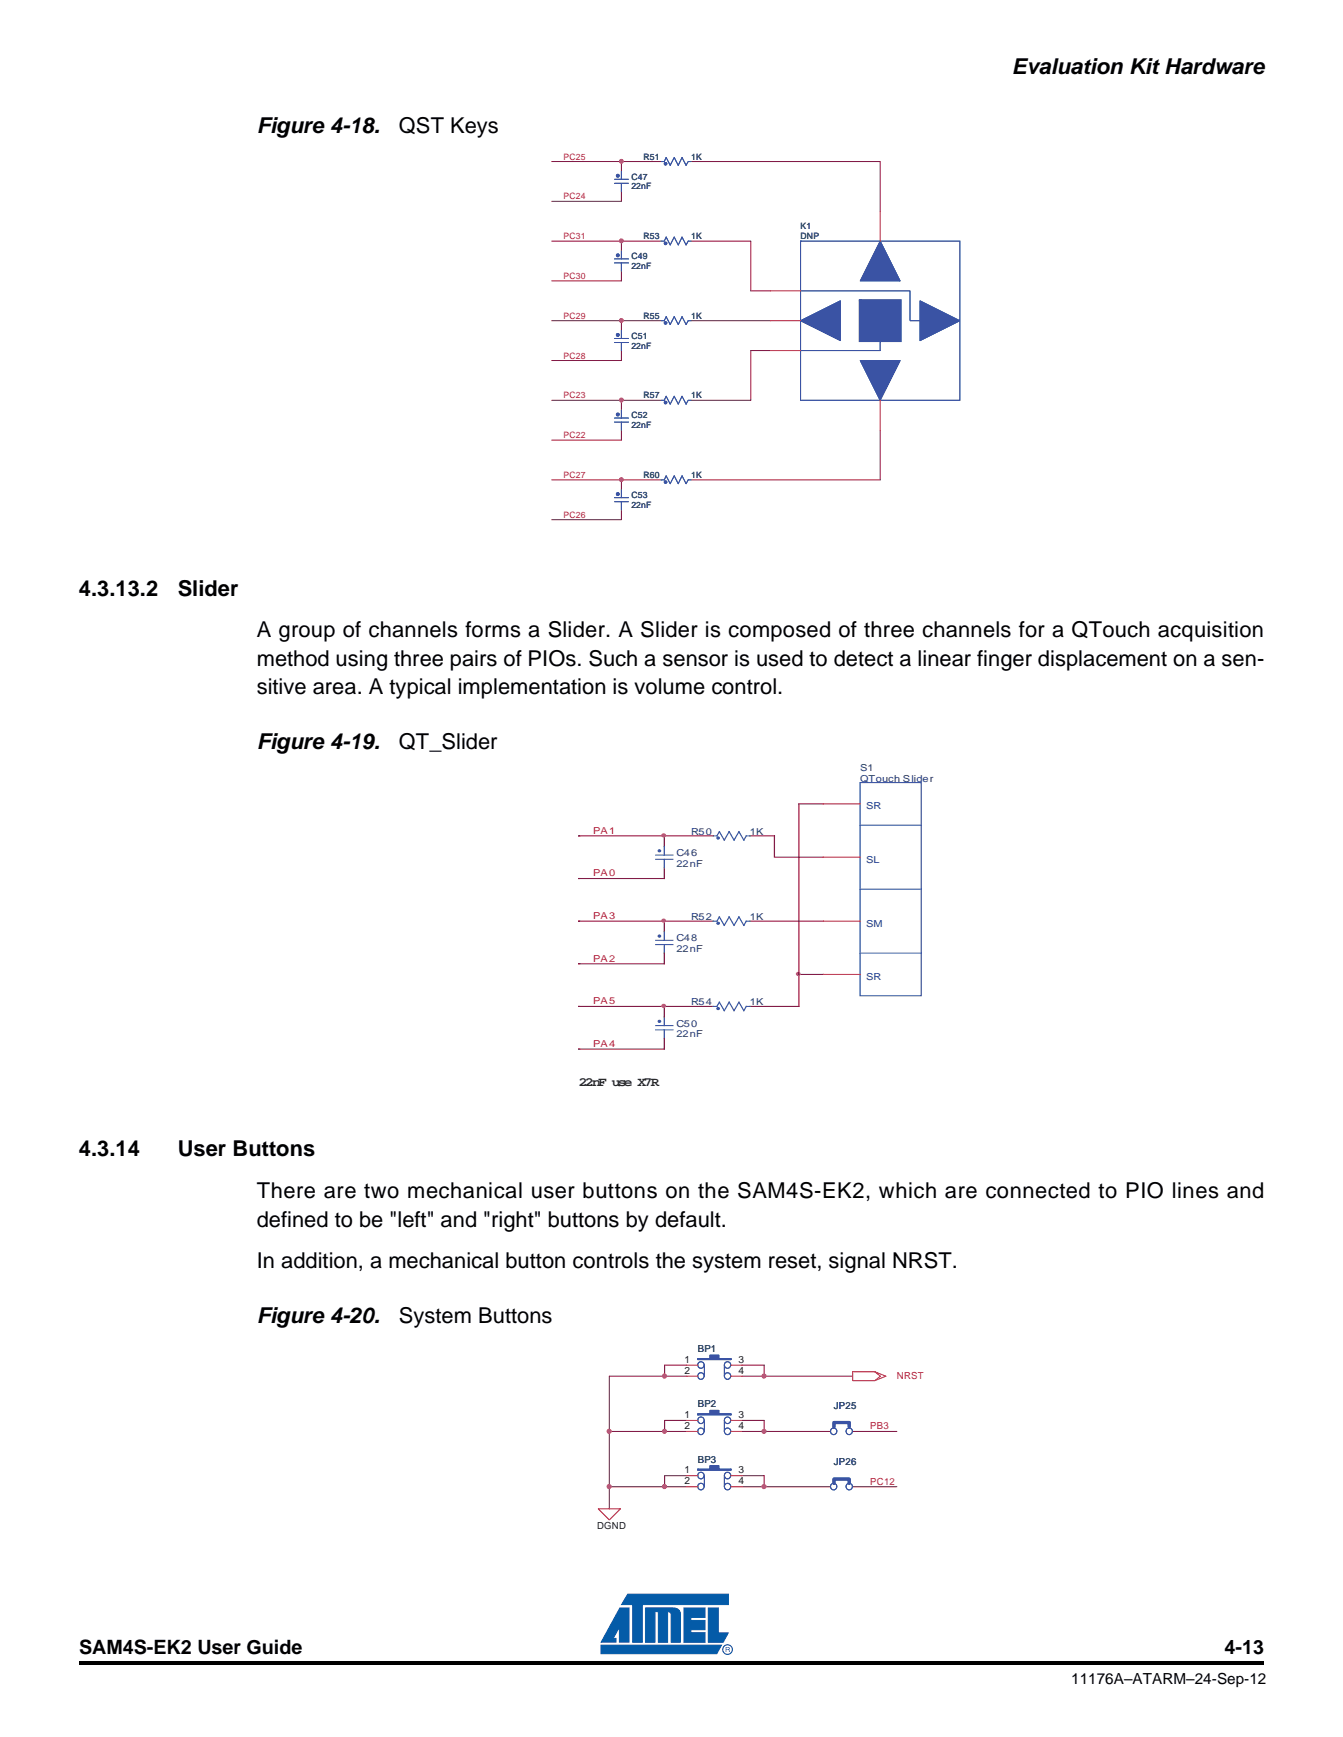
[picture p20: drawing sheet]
<svg xmlns="http://www.w3.org/2000/svg" width="216mm" height="279mm" viewBox="0 0 216 279" stroke-linecap="round" stroke-linejoin="round" font-family="sans-serif">
<defs><g id="words">
<g font-size="3.5">
<text x="162.6" y="11.9">Evaluation Kit Hardware</text>
<text x="41.3" y="21.4">Figure 4-18.</text>
<text x="64.1" y="21.4">QST Keys</text>
<text x="12.7" y="95.8">4.3.13.2</text>
<text x="28.6" y="95.8">Slider</text>
<text x="41.3" y="102.5">A group of channels forms a Slider. A Slider is composed of three channels for a QTouch acquisition</text>
<text x="41.3" y="107.1">method using three pairs of PIOs. Such a sensor is used to detect a linear finger displacement on a sen-</text>
<text x="41.3" y="111.7">sitive area. A typical implementation is volume control.</text>
<text x="41.3" y="120.5">Figure 4-19.</text>
<text x="64.1" y="120.5">QT_Slider</text>
<text x="12.7" y="186">4.3.14</text>
<text x="28.6" y="186">User Buttons</text>
<text x="41.3" y="192.7">There are two mechanical user buttons on the SAM4S-EK2, which are connected to PIO lines and</text>
<text x="41.3" y="197.3">defined to be &quot;left&quot; and &quot;right&quot; buttons by default.</text>
<text x="41.3" y="204">In addition, a mechanical button controls the system reset, signal NRST.</text>
<text x="41.3" y="212.8">Figure 4-20.</text>
<text x="64.1" y="212.8">System Buttons</text>
</g>
<g font-size="3.2">
<text x="12.7" y="266">SAM4S-EK2 User Guide</text>
<text x="196.8" y="266">4-13</text>
</g>
<text font-size="2.5" x="172.2" y="270.9">11176A–ATARM–24-Sep-12</text>
<text font-size="2.1" fill="#1d401d" x="93" y="174.7">22nF use X7R</text>
<g font-size="1.6" fill="#231f20">
<text x="110.1" y="219.2">1</text>
<text x="110.1" y="221">2</text>
<text x="118.7" y="221">4</text>
<text x="118.7" y="219.2">3</text>
<text x="110.1" y="228.1">1</text>
<text x="110.1" y="229.9">2</text>
<text x="118.7" y="229.9">4</text>
<text x="118.7" y="228.1">3</text>
<text x="110.1" y="237">1</text>
<text x="110.1" y="238.8">2</text>
<text x="118.7" y="238.8">4</text>
<text x="118.7" y="237">3</text>
<text x="96" y="245.9">DGND</text>
</g>
<g font-size="1.6" fill="#282973">
<text x="112.2" y="217.5">BP1</text>
<text x="112.2" y="226.4">BP2</text>
<text x="134.1" y="226.7">JP25</text>
<text x="112.2" y="235.3">BP3</text>
<text x="134.1" y="235.6">JP26</text>
</g>
<g font-size="1.6" fill="#ed2224">
<text x="144.2" y="221.7">NRST</text>
<text x="139.9" y="229.9">PB3</text>
<text x="139.9" y="238.8">PC12</text>
</g>
<g font-size="1.5" fill="#282a73">
<text x="138.3" y="124">S1</text>
<text x="138.3" y="125.7">QTouch Slider</text>
<text x="108.8" y="137.7">C46</text>
<text x="111.1" y="134.3">R50</text>
<text x="120.6" y="134.3">1K</text>
<text x="108.8" y="139.4">22nF</text>
<text x="111.1" y="148">R52</text>
<text x="120.6" y="148">1K</text>
<text x="108.8" y="151.4">C48</text>
<text x="108.8" y="153.1">22nF</text>
<text x="111.1" y="161.7">R54</text>
<text x="120.6" y="161.7">1K</text>
<text x="108.8" y="165.1">C50</text>
<text x="108.8" y="166.9">22nF</text>
</g>
<g font-size="1.5" fill="#1c437e">
<text x="139.2" y="130.2">SR</text>
<text x="139.2" y="138.7">SL</text>
<text x="139.2" y="149">SM</text>
<text x="139.2" y="157.6">SR</text>
</g>
<g font-size="1.5" fill="#ed2224">
<text x="95.4" y="134.1">PA1</text>
<text x="95.4" y="141">PA0</text>
<text x="95.4" y="147.8">PA3</text>
<text x="95.4" y="154.7">PA2</text>
<text x="95.4" y="161.5">PA5</text>
<text x="95.4" y="168.4">PA4</text>
</g>
<g font-size="1.4" fill="#ed2224">
<text x="90.6" y="25.7">PC25</text>
<text x="90.6" y="32.1">PC24</text>
<text x="90.6" y="38.5">PC31</text>
<text x="90.6" y="44.9">PC30</text>
<text x="90.6" y="51.3">PC29</text>
<text x="90.6" y="57.7">PC28</text>
<text x="90.6" y="64.1">PC23</text>
<text x="90.6" y="70.5">PC22</text>
<text x="90.6" y="76.9">PC27</text>
<text x="90.6" y="83.3">PC26</text>
</g>
<g font-size="1.4" fill="#282973">
<text x="101.5" y="28.9">C47</text>
<text x="103.4" y="25.7">R51</text>
<text x="111.1" y="25.7">1K</text>
<text x="101.5" y="30.5">22nF</text>
<text x="101.5" y="41.7">C49</text>
<text x="103.4" y="38.5">R53</text>
<text x="111.1" y="38.5">1K</text>
<text x="128.7" y="36.9">K1</text>
<text x="128.7" y="38.5">DNP</text>
<text x="101.5" y="43.3">22nF</text>
<text x="103.4" y="51.3">R55</text>
<text x="111.1" y="51.3">1K</text>
<text x="101.5" y="54.5">C51</text>
<text x="101.5" y="56.1">22nF</text>
<text x="103.4" y="64.1">R57</text>
<text x="111.1" y="64.1">1K</text>
<text x="101.5" y="67.3">C52</text>
<text x="101.5" y="68.9">22nF</text>
<text x="103.4" y="76.9">R60</text>
<text x="111.1" y="76.9">1K</text>
<text x="101.5" y="80.1">C53</text>
<text x="101.5" y="81.7">22nF</text>
</g>
</g></defs>
<path d="M12.7 267.2h190.5v.5h-190.5z" fill="#000"/>
<path d="M96.6 256.4h21.2v9.8h-21.2z" fill="#fff"/>
<path d="M99.7 258.6h1.4v5.5h-1.5v-2.4l-1 1.8h.4v.6h-2.4z" fill="#045ba8"/>
<path d="M99.7 258.6h1.4v5.5h-1.5v-2.4l-1 1.8h.4v.6h-2.4z" fill="none" stroke="#045ba8" stroke-width=".16"/>
<path d="M113.9 258.6h1.6v4.1h1.6l-.8 1.5h-2.4z" fill="#045ba8"/>
<path d="M113.9 258.6h1.6v4.1h1.6l-.8 1.5h-2.4z" fill="none" stroke="#045ba8" stroke-width=".16"/>
<path d="M96.6 264.6h19.4l-.8 1.4h-18.6z" fill="#045ba8"/>
<path d="M96.6 264.6h19.4l-.8 1.4h-18.6z" fill="none" stroke="#045ba8" stroke-width=".16"/>
<path d="M100.9 256.4h16.2v1.7h-13.8v6.1h-1.6v-6.1h-1.8z" fill="#045ba8"/>
<path d="M100.9 256.4h16.2v1.7h-13.8v6.1h-1.6v-6.1h-1.8z" fill="none" stroke="#045ba8" stroke-width=".16"/>
<path d="M103.8 258.6h4.5a1.03 1.03 0 0 1 1.1 1.1v4.5h-1.5v-4.5a.51 .51 0 0 0-.6-.5v5h-1.5v-5h-.5v5h-1.5z" fill="#045ba8"/>
<path d="M103.8 258.6h4.5a1.03 1.03 0 0 1 1.1 1.1v4.5h-1.5v-4.5a.51 .51 0 0 0-.6-.5v5h-1.5v-5h-.5v5h-1.5z" fill="none" stroke="#045ba8" stroke-width=".16"/>
<path d="M110 258.6h3.3v1.6h-2.2v.5h2.2v1.4h-2.2v.5h2.2v1.6h-3.3z" fill="#045ba8"/>
<path d="M110 258.6h3.3v1.6h-2.2v.5h2.2v1.4h-2.2v.5h2.2v1.6h-3.3z" fill="none" stroke="#045ba8" stroke-width=".16"/>
<circle cx="117" cy="265.3" r=".78" fill="none" stroke="#045ba8" stroke-width=".18"/>
<path d="M116.8 265h.3v.3h-.3zM116.7 264.9v.8h.1v-.3h.4v.3h.1l-.1-.4 .1-.2-.1-.1z" fill="#045ba8"/>
<path d="M88.6 24.5h65.8v59.2h-65.8z" fill="#fff"/>
<path d="M111.1 38.8h9.6M111.1 26h30.4M111.1 51.6h12.8M99.9 77.2h6.4M111.1 64.4h9.6M111.1 77.2h30.4" fill="none" stroke="#7e1441" stroke-width=".16"/>
<circle cx="99.9" cy="77.1" r=".31" fill="#b9539f"/>
<circle cx="99.9" cy="77.1" r=".31" fill="none" stroke="#b9539f" stroke-width=".16"/>
<path d="M99.9 64.4h6.4" fill="none" stroke="#7e1441" stroke-width=".16"/>
<circle cx="99.9" cy="64.3" r=".31" fill="#b9539f"/>
<circle cx="99.9" cy="64.3" r=".31" fill="none" stroke="#b9539f" stroke-width=".16"/>
<path d="M99.9 51.6h6.4" fill="none" stroke="#7e1441" stroke-width=".16"/>
<circle cx="99.9" cy="51.5" r=".31" fill="#b9539f"/>
<circle cx="99.9" cy="51.5" r=".31" fill="none" stroke="#b9539f" stroke-width=".16"/>
<path d="M99.9 38.8h6.4" fill="none" stroke="#7e1441" stroke-width=".16"/>
<circle cx="99.9" cy="38.7" r=".31" fill="#b9539f"/>
<circle cx="99.9" cy="38.7" r=".31" fill="none" stroke="#b9539f" stroke-width=".16"/>
<path d="M99.9 26h6.4" fill="none" stroke="#7e1441" stroke-width=".16"/>
<circle cx="99.9" cy="25.9" r=".31" fill="#b9539f"/>
<circle cx="99.9" cy="25.9" r=".31" fill="none" stroke="#b9539f" stroke-width=".16"/>
<g fill="none" stroke="#7e1441" stroke-width=".16">
<path d="M88.7 26h11.2v1.6M88.7 38.8h11.2v1.6M99.9 30.8v1.6h-11.2M120.7 38.8v8h3.2M141.5 26v8M88.7 51.6h11.2v1.6M99.9 43.6v1.6h-11.2M99.9 56.4v1.6h-11.2M123.9 56.4h-3.2v8M88.7 64.4h11.2v1.6M88.7 77.2h11.2v1.6M99.9 69.2v1.6h-11.2"/>
<path d="M141.5 69.2v8M99.9 82v1.6h-11.2"/>
</g>
<path d="M106.3 38.8h.5l.3-.7 .6 1.3 .7-1.3 .6 1.3 .6-1.3 .7 1.3 .3-.6h.5" fill="none" stroke="#3a53a4" stroke-width=".16"/>
<path d="M106.8 39h.3v.3h-.3z" fill-rule="evenodd" fill="#3a53a4"/>
<path d="M106.3 38.8h.5l.3-.7 .6 1.3 .7-1.3 .6 1.3 .6-1.3 .7 1.3 .3-.6h.5M106.8 39h.3v.3h-.3z" fill="none" stroke="#3a53a4" stroke-width=".16"/>
<path d="M106.8 39h.3v.3h-.3z" fill-rule="evenodd" fill="#3a53a4"/>
<path d="M106.8 39h.3v.3h-.3zM98.8 42.3h2.2M98.8 41.6h2.2M99.9 40.4v1.2M99.9 42.3v1.3" fill="none" stroke="#3a53a4" stroke-width=".16"/>
<path d="M106.3 38.8h.1M111.1 38.8h.1" fill="none" stroke="#ed2224" stroke-width=".16"/>
<path d="M99.1 40.9h.4v.3h-.4z" fill-rule="evenodd" fill="#3a53a4"/>
<path d="M98.8 42.3h2.2M98.8 41.6h2.2M99.1 40.9h.4v.3h-.4zM99.9 40.4v1.2M99.9 42.3v1.3" fill="none" stroke="#3a53a4" stroke-width=".16"/>
<path d="M99.1 40.9h.4v.3h-.4z" fill-rule="evenodd" fill="#3a53a4"/>
<path d="M99.1 40.9h.4v.3h-.4zM106.3 77.2h.5l.3-.7 .6 1.3 .7-1.3 .6 1.3 .6-1.3 .7 1.3 .3-.6h.5" fill="none" stroke="#3a53a4" stroke-width=".16"/>
<path d="M99.9 40.4h.1M99.9 43.6h.1" fill="none" stroke="#ed2224" stroke-width=".16"/>
<path d="M106.8 77.4h.3v.3h-.3z" fill-rule="evenodd" fill="#3a53a4"/>
<path d="M106.3 77.2h.5l.3-.7 .6 1.3 .7-1.3 .6 1.3 .6-1.3 .7 1.3 .3-.6h.5M106.8 77.4h.3v.3h-.3z" fill="none" stroke="#3a53a4" stroke-width=".16"/>
<path d="M106.8 77.4h.3v.3h-.3z" fill-rule="evenodd" fill="#3a53a4"/>
<path d="M106.3 26h.5l.3-.7 .6 1.3 .7-1.3 .6 1.3 .6-1.3 .7 1.3 .3-.6h.5M106.8 77.4h.3v.3h-.3z" fill="none" stroke="#3a53a4" stroke-width=".16"/>
<path d="M106.3 77.2h.1M111.1 77.2h.1" fill="none" stroke="#ed2224" stroke-width=".16"/>
<path d="M106.8 26.2h.3v.3h-.3z" fill-rule="evenodd" fill="#3a53a4"/>
<path d="M106.3 26h.5l.3-.7 .6 1.3 .7-1.3 .6 1.3 .6-1.3 .7 1.3 .3-.6h.5M106.8 26.2h.3v.3h-.3z" fill="none" stroke="#3a53a4" stroke-width=".16"/>
<path d="M106.8 26.2h.3v.3h-.3z" fill-rule="evenodd" fill="#3a53a4"/>
<path d="M106.8 26.2h.3v.3h-.3zM106.3 64.4h.5l.3-.7 .6 1.3 .7-1.3 .6 1.3 .6-1.3 .7 1.3 .3-.6h.5" fill="none" stroke="#3a53a4" stroke-width=".16"/>
<path d="M106.3 26h.1M111.1 26h.1" fill="none" stroke="#ed2224" stroke-width=".16"/>
<path d="M106.8 64.6h.3v.3h-.3z" fill-rule="evenodd" fill="#3a53a4"/>
<path d="M106.3 64.4h.5l.3-.7 .6 1.3 .7-1.3 .6 1.3 .6-1.3 .7 1.3 .3-.6h.5M106.8 64.6h.3v.3h-.3z" fill="none" stroke="#3a53a4" stroke-width=".16"/>
<path d="M106.8 64.6h.3v.3h-.3z" fill-rule="evenodd" fill="#3a53a4"/>
<path d="M98.8 55.1h2.2M98.8 54.4h2.2M99.9 53.2v1.2M99.9 55.1v1.3M106.8 64.6h.3v.3h-.3z" fill="none" stroke="#3a53a4" stroke-width=".16"/>
<path d="M106.3 64.4h.1M111.1 64.4h.1" fill="none" stroke="#ed2224" stroke-width=".16"/>
<path d="M99.1 53.7h.4v.3h-.4z" fill-rule="evenodd" fill="#3a53a4"/>
<path d="M98.8 55.1h2.2M98.8 54.4h2.2M99.1 53.7h.4v.3h-.4zM99.9 53.2v1.2M99.9 55.1v1.3" fill="none" stroke="#3a53a4" stroke-width=".16"/>
<path d="M99.1 53.7h.4v.3h-.4z" fill-rule="evenodd" fill="#3a53a4"/>
<path d="M99.1 53.7h.4v.3h-.4zM106.3 51.6h.5l.3-.7 .6 1.3 .7-1.3 .6 1.3 .6-1.3 .7 1.3 .3-.6h.5" fill="none" stroke="#3a53a4" stroke-width=".16"/>
<path d="M99.9 53.2h.1M99.9 56.4h.1" fill="none" stroke="#ed2224" stroke-width=".16"/>
<path d="M106.8 51.8h.3v.3h-.3z" fill-rule="evenodd" fill="#3a53a4"/>
<path d="M106.3 51.6h.5l.3-.7 .6 1.3 .7-1.3 .6 1.3 .6-1.3 .7 1.3 .3-.6h.5M106.8 51.8h.3v.3h-.3z" fill="none" stroke="#3a53a4" stroke-width=".16"/>
<path d="M106.8 51.8h.3v.3h-.3z" fill-rule="evenodd" fill="#3a53a4"/>
<path d="M98.8 29.5h2.2M98.8 28.8h2.2M99.9 27.6v1.2M99.9 29.5v1.3M106.8 51.8h.3v.3h-.3z" fill="none" stroke="#3a53a4" stroke-width=".16"/>
<path d="M106.3 51.6h.1M111.1 51.6h.1" fill="none" stroke="#ed2224" stroke-width=".16"/>
<path d="M99.1 28.1h.4v.3h-.4z" fill-rule="evenodd" fill="#3a53a4"/>
<path d="M98.8 29.5h2.2M98.8 28.8h2.2M99.1 28.1h.4v.3h-.4zM99.9 27.6v1.2M99.9 29.5v1.3" fill="none" stroke="#3a53a4" stroke-width=".16"/>
<path d="M99.1 28.1h.4v.3h-.4z" fill-rule="evenodd" fill="#3a53a4"/>
<path d="M99.1 28.1h.4v.3h-.4z" fill="none" stroke="#3a53a4" stroke-width=".16"/>
<path d="M99.9 27.6h.1M99.9 30.8h.1" fill="none" stroke="#ed2224" stroke-width=".16"/>
<path d="M138.3 48.4h6.4v6.4h-6.4z" fill="#3a53a4"/>
<path d="M138.3 48.4h6.4v6.4h-6.4z" fill="none" stroke="#3a53a4" stroke-width=".46"/>
<circle cx="138.3" cy="48.4" r=".23" fill="#3a53a4"/>
<path d="M141.5 38.8l3.2 6.4h-6.4z" fill="#3a53a4"/>
<path d="M141.5 38.8l3.2 6.4h-6.4z" fill="none" stroke="#3a53a4" stroke-width=".16"/>
<path d="M147.9 48.4l6.4 3.2-6.4 3.2z" fill="#3a53a4"/>
<path d="M147.9 48.4l6.4 3.2-6.4 3.2z" fill="none" stroke="#3a53a4" stroke-width=".16"/>
<path d="M138.3 58h6.4l-3.2 6.4z" fill="#3a53a4"/>
<path d="M138.3 58h6.4l-3.2 6.4z" fill="none" stroke="#3a53a4" stroke-width=".16"/>
<path d="M128.7 51.6l6.4-3.2v6.4z" fill="#3a53a4"/>
<path d="M128.7 38.8h25.6v25.6h-25.6zM128.7 38.8h.1M128.7 46.8h17.6v4.8h1.6M128.7 51.6l6.4-3.2v6.4zM141.5 54.8v1.6h-12.8" fill="none" stroke="#3a53a4" stroke-width=".16"/>
<path d="M138.3 48.4h6.4v6.4h-6.4z" fill="#3a53a4"/>
<path d="M138.3 48.4h6.4v6.4h-6.4z" fill="none" stroke="#3a53a4" stroke-width=".46"/>
<circle cx="138.3" cy="48.4" r=".23" fill="#3a53a4"/>
<path d="M141.5 38.8l3.2 6.4h-6.4z" fill="#3a53a4"/>
<path d="M141.5 38.8l3.2 6.4h-6.4z" fill="none" stroke="#3a53a4" stroke-width=".16"/>
<path d="M147.9 48.4l6.4 3.2-6.4 3.2z" fill="#3a53a4"/>
<path d="M147.9 48.4l6.4 3.2-6.4 3.2z" fill="none" stroke="#3a53a4" stroke-width=".16"/>
<path d="M138.3 58h6.4l-3.2 6.4z" fill="#3a53a4"/>
<path d="M138.3 58h6.4l-3.2 6.4z" fill="none" stroke="#3a53a4" stroke-width=".16"/>
<path d="M128.7 51.6l6.4-3.2v6.4z" fill="#3a53a4"/>
<path d="M128.7 38.8h25.6v25.6h-25.6zM128.7 38.8h.1M128.7 46.8h17.6v4.8h1.6M128.7 51.6l6.4-3.2v6.4zM141.5 54.8v1.6h-12.8M99.9 78.8v1.2M98.8 80.7h2.2M98.8 80h2.2M99.9 80.7v1.3" fill="none" stroke="#3a53a4" stroke-width=".16"/>
<path d="M141.5 34v4.8M123.9 46.8h4.8M123.9 51.6h4.8M123.9 56.4h4.8M141.5 64.4v4.8" fill="none" stroke="#ed2224" stroke-width=".16"/>
<path d="M99.1 79.3h.4v.3h-.4z" fill-rule="evenodd" fill="#3a53a4"/>
<path d="M99.1 79.3h.4v.3h-.4zM99.9 78.8v1.2M98.8 80.7h2.2M98.8 80h2.2M99.9 80.7v1.3" fill="none" stroke="#3a53a4" stroke-width=".16"/>
<path d="M99.1 79.3h.4v.3h-.4z" fill-rule="evenodd" fill="#3a53a4"/>
<path d="M98.8 67.9h2.2M98.8 67.2h2.2M99.1 79.3h.4v.3h-.4zM99.9 66v1.2M99.9 67.9v1.3" fill="none" stroke="#3a53a4" stroke-width=".16"/>
<path d="M99.9 78.8h.1M99.9 82h.1" fill="none" stroke="#ed2224" stroke-width=".16"/>
<path d="M99.1 66.5h.4v.3h-.4z" fill-rule="evenodd" fill="#3a53a4"/>
<path d="M98.8 67.9h2.2M98.8 67.2h2.2M99.1 66.5h.4v.3h-.4zM99.9 66v1.2M99.9 67.9v1.3" fill="none" stroke="#3a53a4" stroke-width=".16"/>
<path d="M99.1 66.5h.4v.3h-.4z" fill-rule="evenodd" fill="#3a53a4"/>
<path d="M99.1 66.5h.4v.3h-.4z" fill="none" stroke="#3a53a4" stroke-width=".16"/>
<path d="M99.9 66h.1M99.9 69.2h.1" fill="none" stroke="#ed2224" stroke-width=".16"/>
<circle cx="99.9" cy="77.1" r=".31" fill="#b9539f"/>
<circle cx="99.9" cy="77.1" r=".31" fill="none" stroke="#b9539f" stroke-width=".16"/>
<circle cx="99.9" cy="64.3" r=".31" fill="#b9539f"/>
<circle cx="99.9" cy="64.3" r=".31" fill="none" stroke="#b9539f" stroke-width=".16"/>
<circle cx="99.9" cy="51.5" r=".31" fill="#b9539f"/>
<circle cx="99.9" cy="51.5" r=".31" fill="none" stroke="#b9539f" stroke-width=".16"/>
<circle cx="99.9" cy="38.7" r=".31" fill="#b9539f"/>
<circle cx="99.9" cy="38.7" r=".31" fill="none" stroke="#b9539f" stroke-width=".16"/>
<circle cx="99.9" cy="25.9" r=".31" fill="#b9539f"/>
<circle cx="99.9" cy="25.9" r=".31" fill="none" stroke="#b9539f" stroke-width=".16"/>
<path d="M92.9 122.7h57.2v53.4h-57.2z" fill="#fff"/>
<path d="M120.6 134.5h3.9v3.4h7.9M132.4 156.7h-4v5.2h-7.8" fill="none" stroke="#7f1542" stroke-width=".18"/>
<circle cx="128.3" cy="156.7" r=".28" fill="#b9539f"/>
<circle cx="128.3" cy="156.7" r=".28" fill="none" stroke="#b9539f" stroke-width=".18"/>
<path d="M93 134.5h13.8v1.7M93 134.5h.1M106.8 139.6v1.7h-13.8M132.4 129.3h-4v27.4M93 148.2h13.8v1.7M93 148.2h.1M93 141.3h.1" fill="none" stroke="#7f1542" stroke-width=".18"/>
<path d="M138.3 125.9h9.8v34.3h-9.8zM138.3 132.7h9.8M105.4 151.9h2.8M105.4 151.3h2.8M106.8 149.9v1.4M106.8 151.9v1.4M138.3 153.3h9.8M138.3 143h9.8" fill="none" stroke="#3a53a4" stroke-width=".18"/>
<path d="M132.4 137.9h5.9M132.4 129.3h5.9M132.4 148.2h5.9M132.4 156.7h5.9" fill="none" stroke="#ed2224" stroke-width=".18"/>
<circle cx="106" cy="150.6" r=".19" fill="#3a53a4"/>
<g fill="none" stroke="#3a53a4" stroke-width=".18">
<path d="M105.4 165.7h2.8M105.4 165h2.8M106.8 163.6v1.4M106.8 165.7v1.3"/>
<circle cx="106" cy="150.6" r=".19"/>
</g>
<path d="M106.8 149.9h.1M106.8 153.3h.1" fill="none" stroke="#ed2224" stroke-width=".18"/>
<circle cx="106" cy="164.3" r=".19" fill="#3a53a4"/>
<g fill="none" stroke="#3a53a4" stroke-width=".18">
<path d="M105.4 138.2h2.8M105.4 137.5h2.8M106.8 136.2v1.3M106.8 138.2v1.4"/>
<circle cx="106" cy="164.3" r=".19"/>
</g>
<path d="M106.8 163.6h.1M106.8 167h.1" fill="none" stroke="#ed2224" stroke-width=".18"/>
<path d="M106.8 153.3v1.7" fill="none" stroke="#7f1542" stroke-width=".18"/>
<circle cx="106" cy="136.9" r=".19" fill="#3a53a4"/>
<circle cx="106" cy="136.9" r=".19" fill="none" stroke="#3a53a4" stroke-width=".18"/>
<path d="M106.8 136.2h.1M106.8 139.6h.1" fill="none" stroke="#ed2224" stroke-width=".18"/>
<path d="M93 155h13.8M93 155h.1M106.8 148.2h7.9M120.6 148.2h11.8M93 161.9h13.8v1.7M93 168.7h.1M93 161.9h.1M106.8 167v1.7h-13.8" fill="none" stroke="#7f1542" stroke-width=".18"/>
<circle cx="106.7" cy="148.1" r=".28" fill="#b9539f"/>
<circle cx="106.7" cy="148.1" r=".28" fill="none" stroke="#b9539f" stroke-width=".18"/>
<path d="M106.8 161.9h7.9" fill="none" stroke="#7f1542" stroke-width=".18"/>
<circle cx="106.7" cy="161.8" r=".28" fill="#b9539f"/>
<circle cx="106.7" cy="161.8" r=".28" fill="none" stroke="#b9539f" stroke-width=".18"/>
<path d="M114.7 134.5h.6l.3-.7 .8 1.3 .8-1.3 .8 1.3 .8-1.3 .8 1.3 .4-.6h.6" fill="none" stroke="#3a53a4" stroke-width=".18"/>
<circle cx="115.4" cy="134.8" r=".19" fill="#3a53a4"/>
<g fill="none" stroke="#3a53a4" stroke-width=".18">
<path d="M114.7 161.9h.6l.3-.7 .8 1.4 .8-1.4 .8 1.4 .8-1.4 .8 1.4 .4-.7h.6"/>
<circle cx="115.4" cy="134.8" r=".19"/>
</g>
<path d="M114.7 134.5h.1M120.6 134.5h.1" fill="none" stroke="#ed2224" stroke-width=".18"/>
<circle cx="115.4" cy="162.2" r=".19" fill="#3a53a4"/>
<g fill="none" stroke="#3a53a4" stroke-width=".18">
<path d="M114.7 148.2h.6l.3-.7 .8 1.4 .8-1.4 .8 1.4 .8-1.4 .8 1.4 .4-.7h.6"/>
<circle cx="115.4" cy="162.2" r=".19"/>
</g>
<path d="M114.7 161.9h.1M120.6 161.9h.1" fill="none" stroke="#ed2224" stroke-width=".18"/>
<circle cx="115.4" cy="148.5" r=".19" fill="#3a53a4"/>
<circle cx="115.4" cy="148.5" r=".19" fill="none" stroke="#3a53a4" stroke-width=".18"/>
<path d="M114.7 148.2h.1M120.6 148.2h.1" fill="none" stroke="#ed2224" stroke-width=".18"/>
<path d="M106.8 134.5h7.9" fill="none" stroke="#7f1542" stroke-width=".18"/>
<circle cx="106.7" cy="134.4" r=".28" fill="#b9539f"/>
<circle cx="106.7" cy="134.4" r=".28" fill="none" stroke="#b9539f" stroke-width=".18"/>
<path d="M96 216.1h52.5v30.2h-52.5z" fill="#fff"/>
<path d="M119.3 219.6h3.5M106.8 230.3h3.6M122.8 221.4h14.3M137.1 230.3h7.1" fill="none" stroke="#7e1441" stroke-width=".17"/>
<circle cx="106.8" cy="230.2" r=".32" fill="#b9539f"/>
<circle cx="106.8" cy="230.2" r=".32" fill="none" stroke="#b9539f" stroke-width=".17"/>
<path d="M98 230.3v8.8" fill="none" stroke="#7e1441" stroke-width=".17"/>
<circle cx="97.9" cy="230.2" r=".32" fill="#b9539f"/>
<circle cx="97.9" cy="230.2" r=".32" fill="none" stroke="#b9539f" stroke-width=".17"/>
<path d="M106.8 239.1h3.6" fill="none" stroke="#7e1441" stroke-width=".17"/>
<circle cx="106.8" cy="239.1" r=".32" fill="#b9539f"/>
<circle cx="106.8" cy="239.1" r=".32" fill="none" stroke="#b9539f" stroke-width=".17"/>
<path d="M119.3 228.5h3.5v1.8" fill="none" stroke="#7e1441" stroke-width=".17"/>
<circle cx="122.8" cy="230.2" r=".32" fill="#b9539f"/>
<circle cx="122.8" cy="230.2" r=".32" fill="none" stroke="#b9539f" stroke-width=".17"/>
<path d="M119.3 237.4h3.5v1.7h10.7" fill="none" stroke="#7e1441" stroke-width=".17"/>
<circle cx="122.8" cy="239.1" r=".32" fill="#b9539f"/>
<circle cx="122.8" cy="239.1" r=".32" fill="none" stroke="#b9539f" stroke-width=".17"/>
<path d="M98 239.1v3.6M119.3 239.1h3.5M119.3 230.3h3.5M137.1 239.1h7.1" fill="none" stroke="#7e1441" stroke-width=".17"/>
<circle cx="97.9" cy="239.1" r=".32" fill="#b9539f"/>
<circle cx="97.9" cy="239.1" r=".32" fill="none" stroke="#b9539f" stroke-width=".17"/>
<path d="M106.8 221.4h3.6" fill="none" stroke="#7e1441" stroke-width=".17"/>
<circle cx="106.8" cy="221.3" r=".32" fill="#b9539f"/>
<circle cx="106.8" cy="221.3" r=".32" fill="none" stroke="#b9539f" stroke-width=".17"/>
<path d="M98 221.4v8.9M119.3 221.4h3.5M122.8 230.3h10.7" fill="none" stroke="#7e1441" stroke-width=".17"/>
<circle cx="122.8" cy="221.3" r=".32" fill="#b9539f"/>
<circle cx="122.8" cy="221.3" r=".32" fill="none" stroke="#b9539f" stroke-width=".17"/>
<path d="M110.4 219.6h-3.6v1.8h-8.8M122.8 219.6v1.8M110.4 237.4h-3.6v1.7h-8.8M110.4 228.5h-3.6v1.8h-8.8" fill="none" stroke="#7e1441" stroke-width=".17"/>
<path d="M133.5 239.1h.1M137.1 239.1h.1M137.1 220.6h3.5l1.8 .8-1.8 .7h-3.5zM140.6 220.6l.9 .8-.9 .7M96.2 242.7h3.5l-1.7 1.8z" fill="none" stroke="#ed2224" stroke-width=".17"/>
<path d="M134.1 229.5v-.7h2.4v.7" fill="none" stroke="#3a53a4" stroke-width=".51"/>
<g fill="none" stroke="#3a53a4" stroke-width=".17">
<path d="M112.2 218.5v.2M113.2 219.6v1.8M116.5 219.6v1.8M117.5 218.5v.2"/>
<circle cx="112.7" cy="219.6" r=".52"/>
<circle cx="116.9" cy="219.6" r=".52"/>
<circle cx="112.7" cy="221.3" r=".52"/>
<circle cx="116.9" cy="221.3" r=".52"/>
<circle cx="134" cy="239.1" r=".52"/>
<circle cx="136.5" cy="239.1" r=".52"/>
</g>
<path d="M112.2 218.5h1.9v-.5h1.5v.5h1.9v.2h-5.3z" fill-rule="evenodd" fill="#3a53a4"/>
<g fill="none" stroke="#3a53a4" stroke-width=".17">
<path d="M112.2 218.5h1.9v-.5h1.5v.5h1.9v.2h-5.3zM112.2 218.5v.2M113.2 219.6v1.8M116.5 219.6v1.8M117.5 218.5v.2"/>
<circle cx="112.7" cy="219.6" r=".52"/>
<circle cx="116.9" cy="219.6" r=".52"/>
<circle cx="112.7" cy="221.3" r=".52"/>
<circle cx="116.9" cy="221.3" r=".52"/>
</g>
<path d="M112.2 218.5h1.9v-.5h1.5v.5h1.9v.2h-5.3z" fill-rule="evenodd" fill="#3a53a4"/>
<g fill="none" stroke="#3a53a4" stroke-width=".17">
<path d="M112.2 218.5h1.9v-.5h1.5v.5h1.9v.2h-5.3zM112.2 236.3v.2M113.2 237.4v1.7M116.5 237.4v1.7M117.5 236.3v.2"/>
<circle cx="112.7" cy="239.1" r=".52"/>
<circle cx="112.7" cy="237.3" r=".52"/>
<circle cx="116.9" cy="239.1" r=".52"/>
<circle cx="116.9" cy="237.3" r=".52"/>
</g>
<path d="M110.4 219.6h1.8M117.5 219.6h1.8M110.4 221.4h1.8M117.5 221.4h1.8" fill="none" stroke="#ed2224" stroke-width=".17"/>
<path d="M134.1 238.6v-.7h2.4v.7" fill="none" stroke="#3a53a4" stroke-width=".51"/>
<path d="M112.2 236.3h1.9v-.5h1.5v.5h1.9v.2h-5.3z" fill-rule="evenodd" fill="#3a53a4"/>
<g fill="none" stroke="#3a53a4" stroke-width=".17">
<path d="M112.2 236.3h1.9v-.5h1.5v.5h1.9v.2h-5.3zM112.2 236.3v.2M113.2 237.4v1.7M116.5 237.4v1.7M117.5 236.3v.2"/>
<circle cx="112.7" cy="239.1" r=".52"/>
<circle cx="112.7" cy="237.3" r=".52"/>
<circle cx="116.9" cy="239.1" r=".52"/>
<circle cx="116.9" cy="237.3" r=".52"/>
</g>
<path d="M112.2 236.3h1.9v-.5h1.5v.5h1.9v.2h-5.3z" fill-rule="evenodd" fill="#3a53a4"/>
<g fill="none" stroke="#3a53a4" stroke-width=".17">
<path d="M112.2 236.3h1.9v-.5h1.5v.5h1.9v.2h-5.3zM112.2 227.4v.2M113.2 228.5v1.8M116.5 228.5v1.8M117.5 227.4v.2"/>
<circle cx="112.7" cy="228.5" r=".52"/>
<circle cx="112.7" cy="230.2" r=".52"/>
<circle cx="116.9" cy="228.5" r=".52"/>
<circle cx="116.9" cy="230.2" r=".52"/>
<circle cx="134" cy="230.2" r=".52"/>
<circle cx="136.5" cy="230.2" r=".52"/>
</g>
<path d="M110.4 237.4h1.8M110.4 239.1h1.8M117.5 239.1h1.8M117.5 237.4h1.8M133.5 230.3h.1M137.1 230.3h.1" fill="none" stroke="#ed2224" stroke-width=".17"/>
<path d="M112.2 227.4h1.9v-.5h1.5v.5h1.9v.2h-5.3z" fill-rule="evenodd" fill="#3a53a4"/>
<g fill="none" stroke="#3a53a4" stroke-width=".17">
<path d="M112.2 227.4h1.9v-.5h1.5v.5h1.9v.2h-5.3zM112.2 227.4v.2M113.2 228.5v1.8M116.5 228.5v1.8M117.5 227.4v.2"/>
<circle cx="112.7" cy="228.5" r=".52"/>
<circle cx="112.7" cy="230.2" r=".52"/>
<circle cx="116.9" cy="228.5" r=".52"/>
<circle cx="116.9" cy="230.2" r=".52"/>
</g>
<path d="M112.2 227.4h1.9v-.5h1.5v.5h1.9v.2h-5.3z" fill-rule="evenodd" fill="#3a53a4"/>
<path d="M112.2 227.4h1.9v-.5h1.5v.5h1.9v.2h-5.3z" fill="none" stroke="#3a53a4" stroke-width=".17"/>
<path d="M110.4 228.5h1.8M110.4 230.3h1.8M117.5 230.3h1.8M117.5 228.5h1.8" fill="none" stroke="#ed2224" stroke-width=".17"/>
<circle cx="106.8" cy="230.2" r=".32" fill="#b9539f"/>
<circle cx="106.8" cy="230.2" r=".32" fill="none" stroke="#b9539f" stroke-width=".17"/>
<circle cx="97.9" cy="230.2" r=".32" fill="#b9539f"/>
<circle cx="97.9" cy="230.2" r=".32" fill="none" stroke="#b9539f" stroke-width=".17"/>
<circle cx="106.8" cy="239.1" r=".32" fill="#b9539f"/>
<circle cx="106.8" cy="239.1" r=".32" fill="none" stroke="#b9539f" stroke-width=".17"/>
<circle cx="122.8" cy="230.2" r=".32" fill="#b9539f"/>
<circle cx="122.8" cy="230.2" r=".32" fill="none" stroke="#b9539f" stroke-width=".17"/>
<circle cx="122.8" cy="239.1" r=".32" fill="#b9539f"/>
<circle cx="122.8" cy="239.1" r=".32" fill="none" stroke="#b9539f" stroke-width=".17"/>
<circle cx="97.9" cy="239.1" r=".32" fill="#b9539f"/>
<circle cx="97.9" cy="239.1" r=".32" fill="none" stroke="#b9539f" stroke-width=".17"/>
<circle cx="106.8" cy="221.3" r=".32" fill="#b9539f"/>
<circle cx="106.8" cy="221.3" r=".32" fill="none" stroke="#b9539f" stroke-width=".17"/>
<circle cx="122.8" cy="221.3" r=".32" fill="#b9539f"/>
<circle cx="122.8" cy="221.3" r=".32" fill="none" stroke="#b9539f" stroke-width=".17"/>
<use href="#words"/>
</svg>
